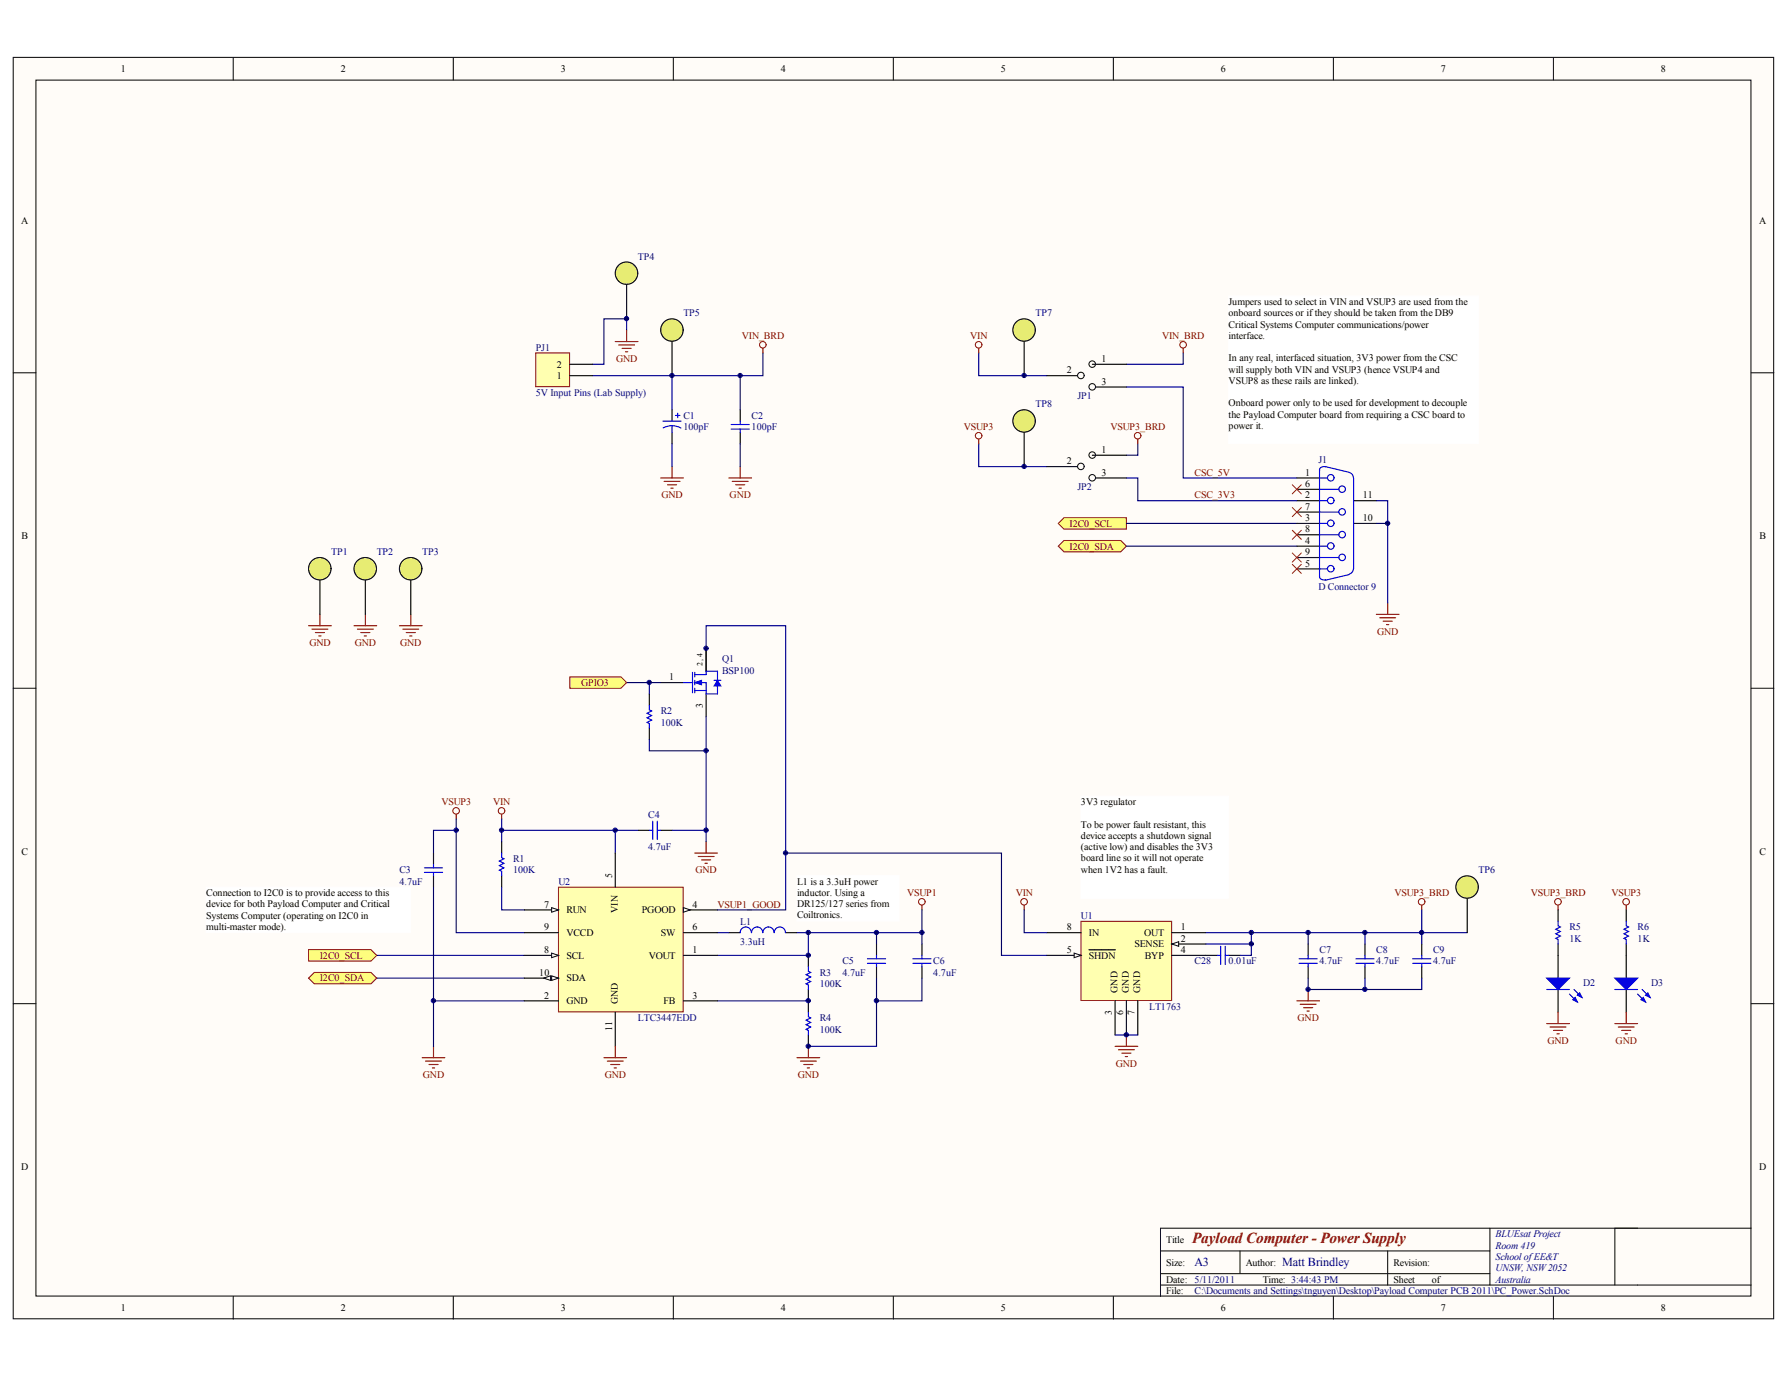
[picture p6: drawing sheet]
<svg xmlns="http://www.w3.org/2000/svg" width="269mm" height="207mm" viewBox="0 0 269 207" stroke-linecap="round" stroke-linejoin="round" font-family="sans-serif">
<defs><g id="words">
<text font-size="2.3" fill="#800000" x="179.1" y="186.6">Payload Computer - Power Supply</text>
<g font-size="1.8" fill="#000080">
<text x="179.4" y="190.1">A3</text>
<text x="192.5" y="190.1">Matt Brindley</text>
</g>
<g font-size="1.5">
<text x="18.1" y="10.8">1</text>
<text x="51.2" y="10.8">2</text>
<text x="84.2" y="10.8">3</text>
<text x="117.3" y="10.8">4</text>
<text x="150.3" y="10.8">5</text>
<text x="183.4" y="10.8">6</text>
<text x="216.4" y="10.8">7</text>
<text x="249.4" y="10.8">8</text>
<text x="3.2" y="33.6">A</text>
<text x="264.2" y="33.6">A</text>
<text x="184.5" y="45.8">Jumpers used to select in VIN and VSUP3 are used from the</text>
<text x="184.5" y="47.5">onboard sources or ifthey should be taken from the DB9</text>
<text x="184.5" y="49.2">Critical Systems Computer communications/power</text>
<text x="184.5" y="50.9">i</text>
<text x="184.9" y="50.9">nterface.</text>
<text x="83.6" y="56.9">1</text>
<text x="83.6" y="55.2">2</text>
<text x="160.2" y="56.1">2</text>
<text x="165.4" y="54.4">1</text>
<text x="165.4" y="57.8">3</text>
<text x="184.5" y="54.3">In any real, interfaced situation, 3V3 power from the CSC</text>
<text x="184.5" y="55.9">will supply both VIN and VSUP3 (hence VSUP4 and</text>
<text x="184.5" y="57.6">VSUP8 as these rails are linked).</text>
<text x="184.5" y="61">Onboard power only to be used for development to decouple</text>
<text x="184.5" y="62.7">the Payload Computer board from requiring a CSC board to</text>
<text x="184.5" y="64.4">power it.</text>
<text x="160.2" y="69.7">2</text>
<text x="165.4" y="68">1</text>
<text x="165.4" y="71.4">3</text>
<text x="196" y="71.4">1</text>
<text x="196" y="74.8">2</text>
<text x="196" y="73.1">6</text>
<text x="196" y="76.5">7</text>
<text x="204.6" y="74.8">11</text>
<text x="3.2" y="81">B</text>
<text x="196" y="78.3">3</text>
<text x="196" y="81.7">4</text>
<text x="196" y="80">8</text>
<text x="196" y="83.4">9</text>
<text x="204.6" y="78.3">10</text>
<text x="264.2" y="81">B</text>
<text x="196" y="85.1">5</text>
<text x="100.5" y="102.1">1</text>
<text x="105.6" y="106.3" transform="rotate(-90 105.6 106.3)">3</text>
<text x="162.3" y="120.9">3V3 regulator</text>
<text x="162.3" y="124.3">To be power fault resistant, this</text>
<text x="162.3" y="126">device accepts a shutdown signal</text>
<text x="3.2" y="128.4">C</text>
<text x="91.9" y="131.9" transform="rotate(-90 91.9 131.9)">5</text>
<text x="162.3" y="127.7">(active low) and disables the 3V3</text>
<text x="162.3" y="129.4">board line so it will not operate</text>
<text x="162.3" y="131">when 1V2 has a fault.</text>
<text x="264.2" y="128.4">C</text>
<text x="31" y="134.6">Connection to I2C0 is to provide access to this</text>
<text x="31" y="136.3">device for both Payload Computer and Critical</text>
<text x="31" y="137.9">Systems Computer (operating on I2C0 in</text>
<text x="81.7" y="136.3">7</text>
<text x="85.1" y="137.1">RUN</text>
<text x="92.8" y="137.1" transform="rotate(-90 92.8 137.1)">VIN</text>
<text x="96.4" y="137.1">PGOOD</text>
<text x="104" y="136.3">4</text>
<text x="119.7" y="132.9">L1 is a 3.3uH power</text>
<text x="119.7" y="134.5">i</text>
<text x="119.7" y="136.2">DR125/127 series from</text>
<text x="119.7" y="137.9">Coiltronics.</text>
<text x="120.1" y="134.5">nductor. Using a</text>
<text x="31" y="139.6">multi-master mode).</text>
<text x="81.7" y="139.7">9</text>
<text x="81.7" y="143.1">8</text>
<text x="85.1" y="140.6">VCCD</text>
<text x="85.1" y="144">SCL</text>
<text x="97.4" y="144">VOUT</text>
<text x="99.2" y="140.6">SW</text>
<text x="104" y="139.7">6</text>
<text x="104" y="143.1">1</text>
<text x="160.2" y="139.7">8</text>
<text x="160.2" y="143.1">5</text>
<text x="163.5" y="140.6">IN</text>
<text x="163.5" y="144">SHDN</text>
<text x="170.4" y="142.3">SENSE</text>
<text x="171.8" y="140.6">OUT</text>
<text x="171.9" y="144">BYP</text>
<text x="177.4" y="139.7">1</text>
<text x="177.4" y="141.4">2</text>
<text x="177.4" y="143.1">4</text>
<text x="81" y="146.5">10</text>
<text x="81.7" y="149.9">2</text>
<text x="85.1" y="147.4">SDA</text>
<text x="104" y="149.9">3</text>
<text x="167.8" y="149.1" transform="rotate(-90 167.8 149.1)">GND</text>
<text x="169.5" y="149.1" transform="rotate(-90 169.5 149.1)">GND</text>
<text x="171.2" y="149.1" transform="rotate(-90 171.2 149.1)">GND</text>
<text x="85.1" y="150.8">GND</text>
<text x="91.9" y="154.9" transform="rotate(-90 91.9 154.9)">11</text>
<text x="92.8" y="150.8" transform="rotate(-90 92.8 150.8)">GND</text>
<text x="99.7" y="150.8">FB</text>
<text x="167" y="152.4" transform="rotate(-90 167 152.4)">3</text>
<text x="168.7" y="152.4" transform="rotate(-90 168.7 152.4)">6</text>
<text x="170.4" y="152.4" transform="rotate(-90 170.4 152.4)">7</text>
<text x="3.2" y="175.7">D</text>
<text x="264.2" y="175.7">D</text>
<text x="175.1" y="186.6">Title</text>
<text x="175.1" y="190.1">Size:</text>
<text x="187.1" y="190.1">Author:</text>
<text x="209.3" y="190.1">Revision:</text>
<text x="18.1" y="196.9">1</text>
<text x="51.2" y="196.9">2</text>
<text x="84.2" y="196.9">3</text>
<text x="117.3" y="196.9">4</text>
<text x="150.3" y="196.9">5</text>
<text x="175.1" y="192.6">Date:</text>
<text x="175.1" y="194.3">File:</text>
<text x="183.4" y="196.9">6</text>
<text x="189.6" y="192.6">Time: 3:44:43 PM</text>
<text x="209.3" y="192.6">Sheet</text>
<text x="215.1" y="192.6">of</text>
<text x="216.4" y="196.9">7</text>
<text x="249.4" y="196.9">8</text>
</g>
<g font-size="1.5" fill="#000080">
<text x="95.8" y="39">TP4</text>
<text x="102.6" y="47.5">TP5</text>
<text x="155.5" y="47.5">TP7</text>
<text x="80.5" y="52.6">PJ1</text>
<text x="80.5" y="59.5">5V Input Pins (Lab Supply)</text>
<text x="161.8" y="60">JP1</text>
<text x="102.6" y="64.6">100pF</text>
<text x="102.6" y="62.9">C1</text>
<text x="112.9" y="64.6">100pF</text>
<text x="112.9" y="62.9">C2</text>
<text x="155.5" y="61.2">TP8</text>
<text x="198" y="69.5">J1</text>
<text x="161.8" y="73.6">JP2</text>
<text x="49.7" y="83.4">TP1</text>
<text x="56.6" y="83.4">TP2</text>
<text x="63.4" y="83.4">TP3</text>
<text x="198" y="88.7">D Connector 9</text>
<text x="108.4" y="99.5">Q1</text>
<text x="108.4" y="101.2">BSP100</text>
<text x="99.2" y="107.3">R2</text>
<text x="99.2" y="109">100K</text>
<text x="97.3" y="122.8">C4</text>
<text x="60" y="131.2">C3</text>
<text x="77" y="131.2">100K</text>
<text x="77" y="129.5">R1</text>
<text x="97.3" y="127.6">4.7uF</text>
<text x="222" y="131.2">TP6</text>
<text x="60" y="132.9">4.7uF</text>
<text x="83.9" y="132.9">U2</text>
<text x="162.3" y="138">U1</text>
<text x="111.2" y="141.9">3.3uH</text>
<text x="111.2" y="138.8">L1</text>
<text x="198.2" y="143.1">C7</text>
<text x="206.7" y="143.1">C8</text>
<text x="215.2" y="143.1">C9</text>
<text x="235.7" y="141.4">1K</text>
<text x="235.7" y="139.7">R5</text>
<text x="245.9" y="141.4">1K</text>
<text x="245.9" y="139.7">R6</text>
<text x="123.1" y="148.2">100K</text>
<text x="123.1" y="146.5">R3</text>
<text x="126.5" y="146.5">4.7uF</text>
<text x="126.5" y="144.8">C5</text>
<text x="140.2" y="146.5">4.7uF</text>
<text x="140.2" y="144.8">C6</text>
<text x="179.4" y="144.8">C28</text>
<text x="184.5" y="144.8">0.01uF</text>
<text x="198.2" y="144.8">4.7uF</text>
<text x="206.7" y="144.8">4.7uF</text>
<text x="215.2" y="144.8">4.7uF</text>
<text x="237.7" y="148.1">D2</text>
<text x="248" y="148.1">D3</text>
<text x="95.8" y="153.4">LTC3447EDD</text>
<text x="123.1" y="155.1">100K</text>
<text x="123.1" y="153.4">R4</text>
<text x="172.6" y="151.7">LT1763</text>
<text x="224.6" y="185.8">BLUEsat Project</text>
<text x="224.6" y="187.5">Room 419</text>
<text x="224.6" y="189.2">School ofEE&amp;T</text>
<text x="224.6" y="190.9">UNSW, NSW2052</text>
<text x="179.4" y="192.6">5/11/2011</text>
<text x="179.4" y="194.3">C:\Documents and Settings\tnguyen\Desktop\Payload Computer PCB 2011\PC_Power.SchDoc</text>
<text x="224.6" y="192.6">Australia</text>
</g>
<g font-size="1.5" fill="#800000">
<text x="111.4" y="50.9">VIN_BRD</text>
<text x="145.7" y="50.9">VIN</text>
<text x="174.5" y="50.9">VIN_BRD</text>
<text x="92.5" y="54.3">GND</text>
<text x="144.8" y="64.6">VSUP3</text>
<text x="166.8" y="64.6">VSUP3_BRD</text>
<text x="179.4" y="71.4">CSC_5V</text>
<text x="99.3" y="74.8">GND</text>
<text x="109.6" y="74.8">GND</text>
<text x="179.4" y="74.8">CSC_3V3</text>
<text x="160.6" y="79.1">I2C0_SCL</text>
<text x="160.6" y="82.5">I2C0_SDA</text>
<text x="206.8" y="95.3">GND</text>
<text x="46.5" y="97">GND</text>
<text x="53.3" y="97">GND</text>
<text x="60.1" y="97">GND</text>
<text x="87.3" y="103">GPIO3</text>
<text x="66.3" y="120.9">VSUP3</text>
<text x="74.1" y="120.9">VIN</text>
<text x="104.5" y="131.2">GND</text>
<text x="107.7" y="136.3">VSUP1_GOOD</text>
<text x="136.2" y="134.6">VSUP1</text>
<text x="152.5" y="134.6">VIN</text>
<text x="209.4" y="134.6">VSUP3_BRD</text>
<text x="229.9" y="134.6">VSUP3_BRD</text>
<text x="242" y="134.6">VSUP3</text>
<text x="48" y="144">I2C0_SCL</text>
<text x="48" y="147.4">I2C0_SDA</text>
<text x="194.9" y="153.3">GND</text>
<text x="63.5" y="161.9">GND</text>
<text x="90.8" y="161.9">GND</text>
<text x="119.8" y="161.9">GND</text>
<text x="167.6" y="160.2">GND</text>
<text x="232.4" y="156.8">GND</text>
<text x="242.6" y="156.8">GND</text>
</g>
<text font-size="1.2" x="105.5" y="99.9" transform="rotate(-90 105.5 99.9)">2, 4</text>
</g></defs>
<g fill="#fffcf8" stroke="#000" stroke-width=".15">
<path d="M2 8.6h264.4v189.4h-264.4z"/>
<path d="M5.4 12h257.6v182.6h-257.6z"/>
</g>
<g fill="none" stroke="#000" stroke-width=".15">
<path d="M35 8.6v3.4M68.1 8.6v3.4M101.1 8.6v3.4M134.2 8.6v3.4M167.2 8.6v3.4M200.2 8.6v3.4M233.3 8.6v3.4M2 56h3.4M263 56h3.4M2 103.4h3.4M263 103.4h3.4M2 150.7h3.4"/>
<path d="M263 150.7h3.4M35 194.7v3.4M68.1 194.7v3.4M101.1 194.7v3.4M134.2 194.7v3.4M167.2 194.7v3.4M174.3 187.8h49.5M174.3 193h88.7M174.3 191.3h49.5M186.2 187.8v3.5M200.2 194.7v3.4M208.4 187.8v5.2"/>
<path d="M223.8 184.4v8.6M233.3 194.7v3.4M245.9 184.4h-71.6v10.3M263 184.4h-20.5v8.6"/>
</g>
<path d="M94.1 49.6v-1.7h-3.4v6.8h-1.7M100.9 56.4v5.1M111.2 56.4v5.1M114.6 53v3.4h-25.6M100.9 66.7v3.4M111.2 66.7v3.4M94.1 102.5h3.4M99.2 102.5h-1.7v1.7M106 107.6v5.1h-8.5v-1.7M196.5 146.9v1.7h17v-1.7M205 146.9v1.7" fill="none" stroke="#000080" stroke-width=".17"/>
<g fill="none" stroke="#800000" stroke-width=".17">
<path d="M92.4 51.3h3.4M92.9 51.8h2.4M93.4 52.3h1.4M93.9 52.8h.4M94.1 49.6v1.7M114.6 52.3v.7M99.2 71.8h3.4M99.7 72.3h2.4M100.2 72.8h1.4M100.8 73.3h.3M100.9 70.1v1.7M109.5 71.8h3.4"/>
<path d="M110 72.3h2.4M110.5 72.8h1.3M111 73.3h.3M111.2 70.1v1.7M153.8 136v.6M234 136v.6M194.8 150.3h3.4M195.3 150.8h2.4M195.8 151.3h1.3M196.3 151.8h.3M196.5 148.6v1.7M232.3 153.7h3.4"/>
<path d="M232.8 154.2h2.4M233.3 154.7h1.4M233.8 155.2h.4M234 152v1.7"/>
</g>
<g fill="none" stroke="#800000" stroke-width=".15">
<circle cx="114.6" cy="51.8" r=".49"/>
<circle cx="153.8" cy="135.4" r=".49"/>
<circle cx="234" cy="135.4" r=".49"/>
</g>
<g fill="none" stroke="#000" stroke-width=".17">
<path d="M100.9 61.5v1.7M100.9 64.9v1.8M111.2 61.5v1.7M111.2 64.9v1.8M106 97.4v3.4M97.5 104.2v1.7M97.5 109.3v1.7M99.2 102.5h3.4M106 104.2v3.4M234 136.6v1.7M196.5 141.8v1.7M196.5 145.2v1.7"/>
<path d="M205 141.8v1.7M205 145.2v1.7M213.5 141.8v1.7M213.5 145.2v1.7M234 141.8v5.1M234 148.6v3.4"/>
</g>
<g fill="none" stroke="#00f" stroke-width=".17">
<path d="M99.6 63.2h2.7M100.9 63.9l.7 .1 .6 .3M100.9 63.9l-.7 .1-.6 .3M100.9 63.9v1M101.4 62.4h.7M101.8 62v.7M109.8 63.8h2.7M109.8 64.4h2.7M111.2 63.2v.6M111.2 64.4v.5M97.5 105.9v.7l.4 .2-.7 .3 .7 .4-.7 .3 .7 .3-.7 .4 .3 .1v.7M102.6 102.5h1.4"/>
<path d="M104 101v3M104.3 101.3h1.7v-.5h1.7v1.4M104.3 102.5h1.7v1.7h1.7v-1.2M104.3 103.7h1.7M104.3 101v.6M104.3 102.2v.6M104.3 103.4v.6M107.2 102.2h1.1M234 138.3v.7l.3 .2-.7 .3 .7 .4-.7 .3 .7 .4-.7 .3 .4 .2v.7M195.1 144.7h2.7M195.1 144h2.7M196.5 143.5v.5"/>
<path d="M196.5 144.7v.5M203.6 144.7h2.8M203.6 144h2.8M205 143.5v.5M205 144.7v.5M212.2 144.7h2.7M212.2 144h2.7M213.5 143.5v.5M213.5 144.7v.5M232.3 148.6h3.4M235.7 149.3l1.2 1.2M236.4 148.6l1.2 1.2"/>
</g>
<path d="M162.3 119.6h22.2v15.3h-22.2z" fill="#fff" stroke="#fff" stroke-width=".15"/>
<g fill="#00f" stroke="#00f" stroke-width=".17">
<path d="M232.3 146.9h3.4l-1.7 1.7z"/>
<path d="M236.5 149.8l.4 .7-.7-.4z"/>
<path d="M237.2 149.1l.4 .7-.7-.4z"/>
</g>
<g fill="#00f" stroke="#00f" stroke-width=".15">
<path d="M104.3 102.5l1.1-.3v.6z"/>
<path d="M107.7 102.2l.6 .8h-1.1z"/>
</g>
<path d="M85.6 101.6h7.6l.9 .9-.9 .9h-7.6z" fill-rule="evenodd" fill="#ffff80" stroke="#800000" stroke-width=".15"/>
<path d="M65.1 128.1v1.7M65.1 131.5v1.7M75.3 126.4v1.7M75.3 131.5v1.7M95.8 124.7h1.7M99.2 124.7h1.7M109.5 140.1h1.7M118 140.1h1.7M121.4 143.5v1.7M121.4 148.6v3.4M121.4 155.4v1.7" fill="none" stroke="#000" stroke-width=".17"/>
<g fill="none" stroke="#00f" stroke-width=".17">
<path d="M63.7 131h2.8M63.7 130.3h2.8M65.1 129.8v.5M65.1 131v.5M75.3 128.1v.7l.4 .2-.7 .3 .7 .3-.7 .4 .7 .3-.7 .4 .3 .1v.7M97.5 124.7h.5M98 123.3v2.8M98.7 123.3v2.8M98.7 124.7h.5M112.8 140.1a.84 .84 0 0 0-.8-.9 .84 .84 0 0 0-.8 .9M114.5 140.1a.84 .84 0 0 0-.8-.9 .84 .84 0 0 0-.8 .9M116.2 140.1a.84 .84 0 0 0-.8-.9 .84 .84 0 0 0-.8 .9"/>
<path d="M118 140.1a.84 .84 0 0 0-.9-.9 .84 .84 0 0 0-.8 .9M121.4 145.2v.7l.3 .1-.6 .4 .6 .3-.6 .4 .6 .3-.6 .3 .3 .2v.7M121.4 152v.7l.3 .2-.6 .3 .6 .3-.6 .4 .6 .3-.6 .4 .3 .1v.7"/>
</g>
<g fill="none" stroke="#800000" stroke-width=".15">
<circle cx="68.5" cy="121.8" r=".49"/>
<circle cx="75.3" cy="121.8" r=".49"/>
</g>
<g fill="none" stroke="#800000" stroke-width=".17">
<path d="M68.5 122.3v.7M75.3 122.3v.7M104.3 128.1h3.4M104.8 128.6h2.4M105.4 129.1h1.3M105.9 129.6h.3M106 126.4v1.7M63.4 158.8h3.4M63.9 159.3h2.4M64.4 159.9h1.4M65.1 157.1v1.7M119.7 158.8h3.4"/>
<path d="M120.2 159.3h2.4M120.7 159.9h1.4M121.4 157.1v1.7M64.9 160.4h.4M121.2 160.4h.4"/>
</g>
<g fill="none" stroke="#000080" stroke-width=".17">
<path d="M106 97.4v-3.4h12v42.6h-10.3M106 112.7v12M65.1 133.2v23.9M68.5 123v17.1h10.2M68.5 124.7h-3.4v3.4M75.3 123v1.7h17.1v3.4M75.3 133.2v3.4h3.4M75.3 124.7v1.7M92.4 124.7h3.4M100.9 124.7h5.1v1.7M56.6 143.5h22.1M56.6 146.9h22.1"/>
<path d="M65.1 150.3h13.6M107.7 140.1h1.8M107.7 150.3h13.7M119.7 140.1h1.7v3.4h-13.7"/>
</g>
<g fill="#ffff80" stroke="#800000" stroke-width=".15">
<path d="M46.3 142.6h9.4l.9 .9-.9 .8h-9.4z" fill-rule="evenodd"/>
<path d="M47.2 146h8.5l.9 .9-.9 .8h-8.5l-.9-.8z" fill-rule="evenodd"/>
</g>
<circle cx="138.4" cy="135.4" r=".49" fill="none" stroke="#800000" stroke-width=".15"/>
<g fill="none" stroke="#800000" stroke-width=".17">
<path d="M46.3 94h3.4M46.8 94.5h2.4M47.4 95h1.3M47.9 95.5h.3M48 92.3v1.7M53.2 94h3.4M53.7 94.5h2.4M54.2 95h1.3M54.7 95.5h.3M54.9 92.3v1.7M60 94h3.4M60.5 94.5h2.4"/>
<path d="M61 95h1.4M61.5 95.5h.4M61.7 92.3v1.7M138.5 136v.6"/>
</g>
<path d="M138.5 136.6v3.5h-17.1M131.6 146.9v3.4h6.9v-3.4M131.6 150.3v6.8h-10.2M131.6 140.1v1.7M138.5 140.1v1.7M220.3 140.1h-6.8v1.7" fill="none" stroke="#000080" stroke-width=".17"/>
<path d="M131.6 141.8v1.7M131.6 145.2v1.7M138.5 141.8v1.7M138.5 145.2v1.7" fill="none" stroke="#000" stroke-width=".17"/>
<path d="M130.3 144.7h2.7M130.3 144h2.7M131.6 143.5v.5M131.6 144.7v.5M137.1 144.7h2.7M137.1 144h2.7M138.5 143.5v.5M138.5 144.7v.5" fill="none" stroke="#00f" stroke-width=".17"/>
<path d="M31 133.2h30.7v6.8h-30.7z" fill="#fff" stroke="#fff" stroke-width=".15"/>
<g fill="#ffff80" stroke="#800000" stroke-width=".15">
<path d="M159.8 77.7h9.4v1.8h-9.4l-.9-.9z" fill-rule="evenodd"/>
<path d="M159.8 81.2h8.5l.9 .8-.9 .9h-8.5l-.9-.9z" fill-rule="evenodd"/>
</g>
<path d="M147 53v3.4h10.2M169.2 58.1h8.5v13.7h17.1M177.7 53v1.7h-8.5M147 66.7v3.4h10.2M169.2 71.8h1.7v3.4h23.9M169.2 78.6h25.6M170.9 66.7v1.7h-1.7M206.7 75.2h1.7v15.4M206.7 78.6h1.7M169.2 82h25.6M213.5 136.6v3.5h-17v1.7M205 140.1v1.7" fill="none" stroke="#000080" stroke-width=".17"/>
<g fill="none" stroke="#00f" stroke-width=".17">
<path d="M198.2 75.2h1.2M198.2 71.8h1.2M198.2 78.6h1.2M198.2 73.5h2.9M198.2 76.9h2.9M198.2 70.6v16M199 70.1l3.6 .8M199.1 70.1a.63 .63 0 0 0-.9 .5M202.6 71a.83 .83 0 0 1 .6 .8l.1 13.6a.93 .93 0 0 1-.7 .8M198.2 82h1.2M198.2 85.4h1.2M198.2 80.3h2.9"/>
<path d="M198.2 83.7h2.9M198.2 86.6a.66 .66 0 0 0 .9 .5M202.6 86.3l-3.6 .8M244.2 138.3v.7l.4 .2-.7 .3 .7 .4-.7 .3 .7 .4-.7 .3 .3 .2v.7M242.5 148.6h3.4M245.9 149.3l1.2 1.2M246.6 148.6l1.2 1.2"/>
<circle cx="199.9" cy="78.6" r=".49"/>
<circle cx="199.9" cy="71.7" r=".49"/>
<circle cx="199.9" cy="75.2" r=".49"/>
<circle cx="201.6" cy="73.5" r=".49"/>
<circle cx="201.6" cy="76.9" r=".49"/>
<circle cx="199.9" cy="82" r=".49"/>
<circle cx="199.9" cy="85.4" r=".49"/>
<circle cx="201.6" cy="80.3" r=".49"/>
<circle cx="201.6" cy="83.7" r=".49"/>
</g>
<g fill="none" stroke="#000" stroke-width=".17">
<path d="M157.2 56.4h5.1M164 54.7h5.2M164 58.1h5.2M194.8 71.8h3.4M194.8 75.2h3.4M194.8 78.6h3.4M194.8 73.5h3.4M194.8 76.9h3.4M203.3 75.2h3.4M203.3 78.6h3.4M194.8 82h3.4M194.8 85.4h3.4"/>
<path d="M194.8 80.3h3.4M194.8 83.7h3.4M244.2 136.6v1.7M244.2 141.8v5.1M244.2 148.6v3.4"/>
</g>
<g fill="none" stroke="#800000" stroke-width=".17">
<path d="M147 52.3v.7M177.7 52.3v.7M147 66v.7M170.9 66v.7M206.7 92.3h3.4M207.2 92.8h2.4M207.7 93.3h1.4M208.2 93.8h.4M208.4 90.6v1.7M213.5 136v.6M244.2 136v.6M242.5 153.7h3.4"/>
<path d="M243 154.2h2.4M243.5 154.7h1.4M244.1 155.2h.3M244.2 152v1.7"/>
</g>
<g fill="none" stroke="#800000" stroke-width=".15">
<circle cx="147" cy="51.8" r=".49"/>
<circle cx="177.7" cy="51.8" r=".49"/>
<circle cx="147" cy="65.4" r=".49"/>
<circle cx="170.9" cy="65.4" r=".49"/>
<circle cx="213.5" cy="135.4" r=".49"/>
<circle cx="244.2" cy="135.4" r=".49"/>
</g>
<g fill="#00f" stroke="#00f" stroke-width=".17">
<path d="M242.5 146.9h3.4l-1.7 1.7z"/>
<path d="M246.8 149.8l.3 .7-.7-.4z"/>
<path d="M247.5 149.1l.3 .7-.7-.4z"/>
</g>
<g fill="#fff" stroke="#fff" stroke-width=".15">
<path d="M184.5 44.5h37.5v22.1h-37.5z"/>
<path d="M119.7 131.5h15.3v6.8h-15.3z"/>
</g>
<path d="M194.1 72.8l1.3 1.4M194.1 76.2l1.3 1.4M194.1 79.6l1.3 1.4M195.4 72.8l-1.3 1.4M195.4 76.2l-1.3 1.4M195.4 79.6l-1.3 1.4M194.1 83l1.3 1.4M194.1 84.7l1.3 1.4M195.4 83l-1.3 1.4M195.4 84.7l-1.3 1.4" fill="none" stroke="#f00" stroke-width=".15"/>
<circle cx="162.3" cy="56.4" r=".49" fill="#fffcf8" stroke="#000" stroke-width=".15"/>
<circle cx="164" cy="54.7" r=".49" fill="none" stroke="#000" stroke-width=".15"/>
<circle cx="164" cy="58.1" r=".49" fill="#fffcf8" stroke="#000" stroke-width=".15"/>
<path d="M157.2 70.1h5.1M164 68.4h5.2M164 71.8h5.2" fill="none" stroke="#000" stroke-width=".17"/>
<circle cx="162.3" cy="70" r=".49" fill="#fffcf8" stroke="#000" stroke-width=".15"/>
<circle cx="164" cy="68.3" r=".49" fill="none" stroke="#000" stroke-width=".15"/>
<circle cx="164" cy="71.7" r=".49" fill="#fffcf8" stroke="#000" stroke-width=".15"/>
<path d="M83.9 133.2h18.7v18.8h-18.7z" fill="#ffffb0" stroke="#800000" stroke-width=".15"/>
<path d="M78.7 136.6h5.2M92.4 128.1v5.1" fill="none" stroke="#000" stroke-width=".17"/>
<path d="M82.8 136.3l1.1 .3-1.1 .4z" fill="#fffcf8" stroke="#000" stroke-width=".15"/>
<path d="M78.7 140.1h5.2M78.7 143.5h5.2" fill="none" stroke="#000" stroke-width=".17"/>
<path d="M82.8 143.1l1.1 .4-1.1 .3z" fill="#fffcf8" stroke="#000" stroke-width=".15"/>
<path d="M78.7 146.9h5.2" fill="none" stroke="#000" stroke-width=".17"/>
<g fill="#fffcf8" stroke="#000" stroke-width=".15">
<path d="M82.8 146.5l1.1 .4-1.1 .3z"/>
<path d="M81.6 146.9l1.1-.4v.7z"/>
</g>
<path d="M102.6 136.6h5.1M78.7 150.3h5.2" fill="none" stroke="#000" stroke-width=".17"/>
<path d="M102.6 136.3l1.1 .3-1.1 .4z" fill="#fffcf8" stroke="#000" stroke-width=".15"/>
<path d="M92.4 152v5.1M102.6 140.1h5.1M102.6 143.5h5.1M102.6 150.3h5.1" fill="none" stroke="#000" stroke-width=".17"/>
<path d="M90.7 158.8h3.4M91.2 159.3h2.4M91.7 159.9h1.4M92.4 157.1v1.7M92.2 160.4h.4" fill="none" stroke="#800000" stroke-width=".17"/>
<path d="M162.3 138.3h13.7v11.9h-13.7z" fill="#ffffb0" stroke="#800000" stroke-width=".15"/>
<path d="M167.5 150.3v5.1M169.2 150.3v5.1M170.9 150.3v5.1M176 140.1h5.1M176 141.8h5.1" fill="none" stroke="#000" stroke-width=".17"/>
<path d="M176 141.8l1-.4v.7z" fill="#fffcf8" stroke="#000" stroke-width=".15"/>
<path d="M157.2 140.1h5.1M157.2 143.5h5.1" fill="none" stroke="#000" stroke-width=".17"/>
<path d="M161.3 143.1l1 .4-1 .3z" fill="#fffcf8" stroke="#000" stroke-width=".15"/>
<path d="M163.5 142.6h4M176 143.5h6.8M184.5 143.5h1.7" fill="none" stroke="#000" stroke-width=".17"/>
<path d="M118 128.1h32.4v15.4h6.8M153.8 136.6v3.5h3.4M167.5 155.4h3.4M181.1 141.8h6.8v1.7h-1.7M181.1 140.1h15.4M187.9 140.1v1.7" fill="none" stroke="#000080" stroke-width=".17"/>
<path d="M182.8 143.5h.5M183.3 142.1v2.7M184 142.1v2.7M184 143.5h.5" fill="none" stroke="#00f" stroke-width=".17"/>
<path d="M167.5 157.1h3.4M168 157.6h2.4M168.5 158.1h1.3M169 158.7h.3M169.2 155.4v1.7" fill="none" stroke="#800000" stroke-width=".17"/>
<circle cx="48" cy="85.4" r="1.69" fill="#e7ec73" stroke="#000" stroke-width=".17"/>
<path d="M48 87.1v5.2" fill="none" stroke="#000" stroke-width=".17"/>
<circle cx="54.9" cy="85.4" r="1.69" fill="#e7ec73" stroke="#000" stroke-width=".17"/>
<path d="M54.9 87.1v5.2" fill="none" stroke="#000" stroke-width=".17"/>
<circle cx="61.7" cy="85.4" r="1.69" fill="#e7ec73" stroke="#000" stroke-width=".17"/>
<path d="M61.7 87.1v5.2" fill="none" stroke="#000" stroke-width=".17"/>
<circle cx="94.1" cy="41" r="1.69" fill="#e7ec73" stroke="#000" stroke-width=".17"/>
<path d="M94.1 42.8v5.1" fill="none" stroke="#000" stroke-width=".17"/>
<circle cx="100.9" cy="49.6" r="1.69" fill="#e7ec73" stroke="#000" stroke-width=".17"/>
<path d="M100.9 51.3v5.1" fill="none" stroke="#000" stroke-width=".17"/>
<circle cx="153.8" cy="63.2" r="1.69" fill="#e7ec73" stroke="#000" stroke-width=".17"/>
<path d="M153.8 64.9v5.2" fill="none" stroke="#000" stroke-width=".17"/>
<circle cx="153.8" cy="49.6" r="1.69" fill="#e7ec73" stroke="#000" stroke-width=".17"/>
<path d="M153.8 51.3v5.1" fill="none" stroke="#000" stroke-width=".17"/>
<circle cx="220.3" cy="133.2" r="1.69" fill="#e7ec73" stroke="#000" stroke-width=".17"/>
<path d="M220.3 134.9v5.2" fill="none" stroke="#000" stroke-width=".17"/>
<path d="M80.5 53h5v5.1h-5z" fill="#ffffb0" stroke="#800000" stroke-width=".15"/>
<path d="M85.6 56.4h3.4M85.6 54.7h3.4" fill="none" stroke="#000" stroke-width=".17"/>
<g fill="#000080" stroke="#000080" stroke-width=".15">
<circle cx="65.1" cy="150.3" r=".32"/>
<circle cx="68.5" cy="124.7" r=".32"/>
<circle cx="75.3" cy="124.7" r=".32"/>
<circle cx="92.4" cy="124.7" r=".32"/>
<circle cx="94.1" cy="47.9" r=".32"/>
<circle cx="97.5" cy="102.5" r=".32"/>
<circle cx="100.9" cy="56.4" r=".32"/>
<circle cx="106" cy="124.7" r=".32"/>
<circle cx="106" cy="112.7" r=".32"/>
<circle cx="106" cy="97.4" r=".32"/>
<circle cx="111.1" cy="56.4" r=".32"/>
<circle cx="118" cy="128.1" r=".32"/>
<circle cx="121.4" cy="157.1" r=".32"/>
<circle cx="121.4" cy="150.3" r=".32"/>
<circle cx="121.4" cy="143.4" r=".32"/>
<circle cx="121.4" cy="140" r=".32"/>
<circle cx="131.6" cy="150.3" r=".32"/>
<circle cx="131.6" cy="140" r=".32"/>
<circle cx="138.4" cy="140" r=".32"/>
<circle cx="153.8" cy="70" r=".32"/>
<circle cx="153.8" cy="56.4" r=".32"/>
<circle cx="169.1" cy="155.4" r=".32"/>
<circle cx="187.9" cy="141.7" r=".32"/>
<circle cx="187.9" cy="140" r=".32"/>
<circle cx="196.4" cy="148.6" r=".32"/>
<circle cx="196.4" cy="140" r=".32"/>
<circle cx="205" cy="148.6" r=".32"/>
<circle cx="205" cy="140" r=".32"/>
<circle cx="208.4" cy="78.6" r=".32"/>
<circle cx="213.5" cy="140" r=".32"/>
</g>
<use href="#words"/>
</svg>
